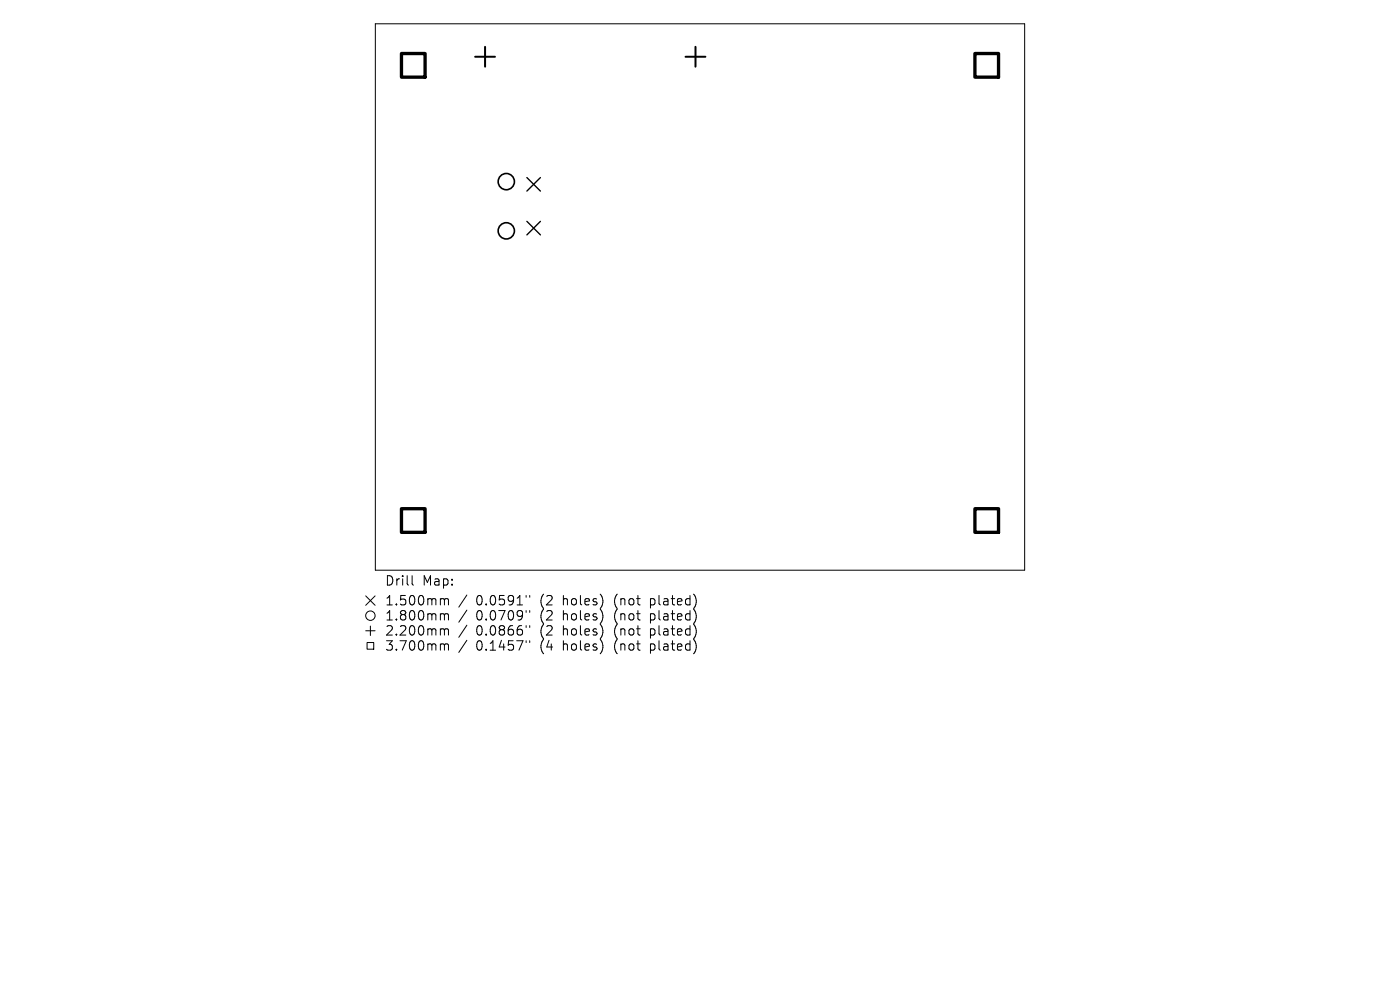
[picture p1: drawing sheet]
<svg xmlns="http://www.w3.org/2000/svg" width="297mm" height="210mm" viewBox="0 0 297 210" stroke-linecap="round" stroke-linejoin="round" font-family="sans-serif">
<defs><g id="words">
<g font-size="2.8">
<text x="81.6" y="124.5">Drill</text>
<text x="89.6" y="124.5">Map:</text>
<text x="81.6" y="128.7">1.500mm</text>
<text x="81.6" y="131.9">1.800mm</text>
<text x="101" y="128.7">0.0591&quot;</text>
<text x="101" y="131.9">0.0709&quot;</text>
<text x="114.8" y="128.7">(2</text>
<text x="114.8" y="131.9">(2</text>
<text x="119.7" y="128.7">holes)</text>
<text x="119.7" y="131.9">holes)</text>
<text x="130.8" y="128.7">(not</text>
<text x="130.8" y="131.9">(not</text>
<text x="138.6" y="128.7">plated)</text>
<text x="138.6" y="131.9">plated)</text>
<text x="81.6" y="135.1">2.200mm</text>
<text x="101" y="135.1">0.0866&quot;</text>
<text x="114.8" y="135.1">(2</text>
<text x="119.7" y="135.1">holes)</text>
<text x="130.8" y="135.1">(not</text>
<text x="138.6" y="135.1">plated)</text>
<text x="81.6" y="138.3">3.700mm</text>
<text x="101" y="138.3">0.1457&quot;</text>
<text x="114.8" y="138.3">(4</text>
<text x="119.7" y="138.3">holes)</text>
<text x="130.8" y="138.3">(not</text>
<text x="138.6" y="138.3">plated)</text>
</g>
</g></defs>
<g fill="none" stroke="#000" stroke-width=".21">
<path d="M79.6 5h137.8v116h-137.8zM77.6 126.4l2 2M77.6 133.8h2M77.9 136.3h1.4v1.4h-1.4zM78.6 132.8v2M79.6 126.4l-2 2M87.4 122.1v1.7l.3 .3M93.7 127h.3l.3 .3M93.7 130.2l.5 .1 .1 .2M93.7 133.4h.3l.3 .3M93.7 136.6l.5 .1 .1 .2M94.3 127.3l.3-.3 .4 .1 .1 1.2"/>
<path d="M94.3 127.3v1M94.3 130.5v1M94.3 133.7v1M94.3 136.9v1M94.3 130.5l.3-.3 .4 .1 .1 1.2M94.3 133.7l.3-.3 .4 .1 .1 1.2M94.3 136.9l.3-.3 .4 .1 .1 1.2M99 126.2l-1.7 2.6M99 129.4l-1.7 2.6M99 132.6l-1.7 2.6M99 135.8l-1.7 2.6M111.6 126.3v.4"/>
<path d="M111.6 129.5v.4M111.6 132.7v.4M111.6 135.9v.4M112.4 126.3v.4M112.4 129.5v.4M112.4 132.7v.4M112.4 135.9v.4"/>
<circle cx="78.6" cy="130.6" r="1"/>
</g>
<path d="M111.8 37.7l2.8 2.8M114.6 37.7l-2.8 2.8M111.8 47l2.8 2.8M114.6 47l-2.8 2.8" fill="none" stroke="#000" stroke-width=".29"/>
<g fill="none" stroke="#000" stroke-width=".34">
<circle cx="107.4" cy="38.5" r="1.72"/>
<circle cx="107.4" cy="49" r="1.72"/>
</g>
<path d="M100.8 12h4.2M102.9 9.9v4.2M145.4 12h4.3M147.5 9.9v4.2" fill="none" stroke="#000" stroke-width=".42"/>
<path d="M85.2 11.4h5v5h-5zM206.8 11.4h5v5h-5zM85.2 107.9h5v5h-5zM206.8 107.9h5v5h-5z" fill="none" stroke="#000" stroke-width=".71"/>
<use href="#words"/>
</svg>
